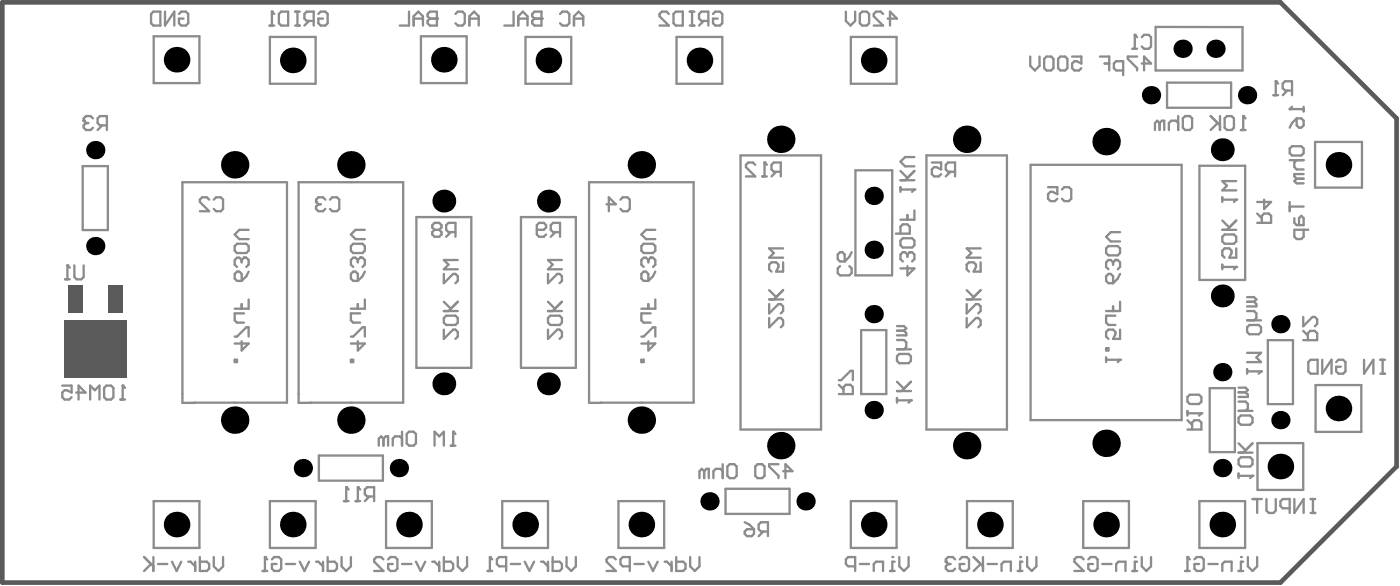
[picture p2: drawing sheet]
<svg xmlns="http://www.w3.org/2000/svg" width="255mm" height="107mm" viewBox="0 0 255 107" stroke-linecap="round" stroke-linejoin="round" font-family="sans-serif">
<path d="M.4 .4h232.5l21.2 21.1v63.3l-21.2 21.1h-232.5z" fill="none" stroke="#5a5a5a" stroke-width=".85"/>
<g fill="none" stroke="#8c8c8c" stroke-width=".42">
<path d="M28 6.6h8.3v8.5h-8.3zM49.1 6.7h8.3v8.5h-8.3zM76.6 6.6h8.3v8.5h-8.3zM95.6 6.7h8.3v8.5h-8.3zM123.1 6.7h8.3v8.5h-8.3zM154.8 6.7h8.3v8.5h-8.3zM210.2 4.9h15.9v7.9h-15.9zM212.3 15h11.7v4.6h-11.7zM15 30.2h4.6v11.6h-4.6zM33.2 33.1h19v40.1h-19zM54.3 33.1h19.1v40.1h-19.1zM75.8 39.5h9.9v27.4h-9.9z"/>
<path d="M94.8 39.5h10v27.4h-10zM107.2 33.1h19v40.1h-19zM134.7 28.3h14.7v49.8h-14.7zM155.6 31h6.7v19.1h-6.7zM168.5 28.3h14.7v49.8h-14.7zM187.5 30h27.5v46.4h-27.5zM218.2 30.1h8.3v20.8h-8.3zM239.3 25.8h8.5v8.3h-8.5zM222.4 48.1v.9M222.4 48.5h2.5M35.3 73.2h.1M56.5 73.2h.1"/>
<path d="M109.3 73.2h.1M156.7 60h4.6v11.6h-4.6zM220.1 70.6h4.6v11.6h-4.6zM230.7 61.8h4.5v11.7h-4.5zM239.3 70h8.4v8.5h-8.4zM28 91.1h8.3v8.5h-8.3zM49.1 91.1h8.3v8.5h-8.3zM58 82.8h11.7v4.6h-11.7zM70.2 91.1h8.4v8.5h-8.4zM91.4 91.1h8.3v8.5h-8.3zM112.5 91.1h8.3v8.5h-8.3zM132 88.9h11.6v4.5h-11.6z"/>
<path d="M154.8 91.1h8.3v8.5h-8.3zM175.9 91.1h8.4v8.5h-8.4zM197.1 91.1h8.3v8.5h-8.3zM218.2 91.1h8.3v8.5h-8.3zM228.8 80.6h8.3v8.5h-8.3z"/>
</g>
<circle cx="224.9" cy="48.5" r=".21" fill="#8c8c8c"/>
<path d="M222.4 35.9v.8M222.4 36.3h2.5M222.4 43l.4-.4h1.7l.4 .4v.9l-.4 .4h-1.7l-.4-.4zM222.4 41.8h2.5M222.4 40.1l1.2 1.3 1.3-1.3-1.7 1.7M224.9 48.5l-.4 .5M224.9 45.2v1.6h-1.3l.5-.8v-.4l-.5-.4h-.8l-.4 .4v.8l.4 .4" fill="none" stroke="#8c8c8c" stroke-width=".42"/>
<circle cx="224.9" cy="36.3" r=".21" fill="#8c8c8c"/>
<path d="M16.9 21.5l-.4-.4h-.9l-.4 .4v.4M18.6 22.8l-.8 .8M19.4 22.8h-1.2l-.4-.4v-.9l.4-.4h1.2v2.5M224.9 36.3l-.4 .4M224.9 32.9h-2.5l.8 .9-.8 .8h2.5" fill="none" stroke="#8c8c8c" stroke-width=".42"/>
<circle cx="15.2" cy="21.9" r=".21" fill="#8c8c8c"/>
<path d="M15.2 21.9l.4 .5M15.6 22.4h.5M15.6 22.4l-.4 .4v.4l.4 .4h.9l.4-.4M59.2 36.3l-.4-.4h-.9l-.4 .4v.4M60 36.3l.5-.4h.8l.4 .4v1.7l-.4 .4h-.8l-.5-.4" fill="none" stroke="#8c8c8c" stroke-width=".42"/>
<circle cx="57.5" cy="36.7" r=".21" fill="#8c8c8c"/>
<g fill="none" stroke="#8c8c8c" stroke-width=".42">
<path d="M206 8.9h.9M206.5 6.3v2.6M207.7 6.8l.4-.5h.9l.4 .5v1.6l-.4 .5h-.9l-.4-.5M57.5 36.7l.4 .4M57.9 37.1h.4M57.9 37.1l-.4 .5v.4l.4 .4h.9l.4-.4M110.3 37.1h1.7l-1.2-1.2v2.5M112.9 36.3l.4-.4h.8l.5 .4v1.7l-.5 .4h-.8l-.4-.4M169.5 29.5h1.7v1.3l-.8-.4h-.4l-.5 .4v.9l.5 .4h.8l.4-.4M172.9 31.2l-.8 .9M173.8 31.2h-1.3l-.4-.4v-.8l.4-.5h1.3v2.6M190.7 34h1.7v1.3l-.9-.4h-.4l-.4 .4v.8l.4 .5h.8l.5-.5"/>
<path d="M193.2 34.5l.4-.5h.9l.4 .5v1.6l-.4 .5h-.9l-.4-.5M97.7 41.8h1.2l.5-.4v-.5l-.5-.4h-.8l-.4 .4v1.7l.4 .4h.8l.5-.4M101 42.2l-.8 .8M101.9 42.2h-1.3l-.4-.4v-.9l.4-.4h1.3v2.5M152.4 46.3l.4-.5h.5l.4 .5v1.2h-.9l-.4-.4zM152.8 48.4l-.4 .4v.8l.4 .5h1.7l.4-.5v-.8l-.4-.4M154.9 45.8l-.4 .9-.8 .8"/>
</g>
<circle cx="206.5" cy="6.3" r=".21" fill="#8c8c8c"/>
<path d="M206.5 6.3l.4 .5M231.7 17.3h.8M232.1 14.8v2.5M234.2 16.5l-.8 .8M235.1 16.5h-1.3l-.4-.5v-.8l.4-.4h1.3v2.5M237.1 57.6v1.7l1.7-1.7h.4l.4 .4v.9l-.4 .4M237.1 61.8h2.5v-1.2l-.4-.4h-.8l-.5 .4v1.2M237.1 60.2l.8 .8" fill="none" stroke="#8c8c8c" stroke-width=".42"/>
<circle cx="232.1" cy="14.8" r=".21" fill="#8c8c8c"/>
<path d="M232.1 14.8l.4 .4M42.7 49.8l.4-.4h.4l.5 .4v1.3h-.9l-.4-.5zM44 55.3v.8M44.4 57h-1.7v1.2l.4 .5h1.3M44.4 46.8h.4l.4 .5v.8l-.4 .4M45.2 54.4v1.7h-2.5M45.2 49.4l-.4 .8-.8 .9M42.7 65.4h.4v.4h-.4zM42.7 61.2h.4l1.7-1.7h.4v1.7M44 62v1.7l1.2-1.2h-2.5" fill="none" stroke="#8c8c8c" stroke-width=".42"/>
<circle cx="44.4" cy="46.8" r=".21" fill="#8c8c8c"/>
<g fill="none" stroke="#8c8c8c" stroke-width=".42">
<path d="M42.7 44.7l.4-.4h1.7l.4 .4v.9l-.4 .4h-1.7l-.4-.4zM44 47.3v.4M44 47.3l-.5-.5h-.4l-.4 .5v.8l.4 .4M44.4 46.8l-.4 .5M45.2 41.8h-1.7l-.8 .8 .8 .9h1.7M63.8 49.8l.5-.4h.4l.4 .4v1.3h-.8l-.5-.5zM65.1 55.3v.8M65.5 46.8h.5l.4 .5v.8l-.4 .4M65.5 57h-1.7v1.2l.5 .5h1.2M66.4 54.4v1.7h-2.6M66.4 49.4l-.4 .8-.9 .9M63.8 65.4h.5v.4h-.5z"/>
<path d="M63.8 61.2h.5l1.7-1.7h.4v1.7M65.1 62v1.7l1.3-1.2h-2.6"/>
</g>
<circle cx="65.5" cy="46.8" r=".21" fill="#8c8c8c"/>
<g fill="none" stroke="#8c8c8c" stroke-width=".42">
<path d="M63.8 44.7l.5-.4h1.7l.4 .4v.9l-.4 .4h-1.7l-.5-.4zM65.1 47.3v.4M65.1 47.3l-.4-.5h-.4l-.5 .5v.8l.5 .4M65.5 46.8l-.4 .5M66.4 41.8h-1.7l-.9 .8 .9 .9h1.7M99.7 49.8v1.7l1.7-1.7h.4l.4 .4v.9l-.4 .4M99.7 57.8l.4-.4h1.7l.4 .4v.9l-.4 .4h-1.7l-.4-.4zM99.7 59.9v1.7l1.7-1.7h.4l.4 .4v.9l-.4 .4M99.7 56.6h2.5M99.7 54.9l1.3 1.2M102.2 54.9l-1.7 1.7M102.2 47.3h-2.5l.8 .8-.8 .9h2.5"/>
<path d="M116.7 49.8l.4-.4h.4l.5 .4v1.3h-.9l-.4-.5zM118 55.3v.8M118.4 46.8h.4l.4 .5v.8l-.4 .4M118.4 57h-1.7v1.2l.4 .5h1.3M119.2 54.4v1.7h-2.5M119.2 49.4l-.4 .8-.8 .9M116.7 65.4h.4v.4h-.4zM116.7 61.2h.4l1.7-1.7h.4v1.7M118 62v1.7l1.2-1.2h-2.5"/>
</g>
<circle cx="118.4" cy="46.8" r=".21" fill="#8c8c8c"/>
<g fill="none" stroke="#8c8c8c" stroke-width=".42">
<path d="M116.7 44.7l.4-.4h1.7l.4 .4v.9l-.4 .4h-1.7l-.4-.4zM118 47.3v.4M118 47.3l-.5-.5h-.4l-.4 .5v.8l.4 .4M118.4 46.8l-.4 .5M119.2 41.8h-1.7l-.8 .8 .8 .9h1.7M139.9 55.3v1.7l1.7-1.7h.5l.4 .4v.8l-.4 .5M139.9 57.8v1.7l1.7-1.7h.5l.4 .4v.9l-.4 .4M139.9 54.4h2.6M139.9 52.8l1.3 1.2M142.5 45.2h-2.6l.9 .8-.9 .8h2.6M142.5 47.7v1.7h-1.3l.4-.9v-.4l-.4-.4h-.8l-.5 .4v.9l.5 .4M142.5 52.8l-1.7 1.6"/>
<path d="M152.6 71.6h2.6v-1.2l-.5-.4h-.8l-.4 .4v1.2M152.6 69.1h.4l1.7-1.7h.5v1.7M152.6 70l.9 .8M226.9 67.1v.8M226.9 67.5h2.5"/>
</g>
<circle cx="229.4" cy="67.5" r=".21" fill="#8c8c8c"/>
<path d="M226.9 59.5l.4-.4h1.7l.4 .4v.8l-.4 .5h-1.7l-.4-.5zM226.9 56.6h1.3l.4 .4v.8l-.4 .4M226.9 58.2h2.5M226.9 54.9h1.3M226.9 54h1.3l.4 .4-.4 .5M228.2 54.9l.4 .4v.4h-1.7M226.9 64.1h2.5l-.8 .9 .8 .8h-2.5M229.4 67.5l-.4 .4M225.3 86.1v.8M225.3 86.5h2.6" fill="none" stroke="#8c8c8c" stroke-width=".42"/>
<circle cx="227.9" cy="86.5" r=".21" fill="#8c8c8c"/>
<g fill="none" stroke="#8c8c8c" stroke-width=".42">
<path d="M234.6 19.8h2.6M237.2 19.4v.9M225.3 76l.5-.5h1.6l.5 .5v.8l-.5 .4h-1.6l-.5-.4zM225.3 73h1.3l.4 .4v.9l-.4 .4M225.3 74.7h2.6M225.3 71.3h1.3M225.3 70.5h1.3l.4 .4-.4 .4M226.6 71.3l.4 .4v.5h-1.7M225.3 83.6l.5-.5h1.6l.5 .5v.8l-.5 .4h-1.6l-.5-.4zM225.3 82.3h2.6M225.3 80.6l1.3 1.3M227.9 86.5l-.5 .4"/>
<path d="M227.9 80.6l-1.7 1.7"/>
</g>
<circle cx="234.6" cy="19.8" r=".21" fill="#8c8c8c"/>
<g fill="none" stroke="#8c8c8c" stroke-width=".42">
<path d="M235.1 19.4l-.5 .4M234.6 27l.5-.4h1.7l.4 .4v.9l-.4 .4h-1.7l-.5-.4zM234.6 36.7v1.7M234.6 29.1h2.6M234.6 37.6h2.6M235.5 39.7v.8l.4 .4h1.3v-1.2l-.4-.5-.5 .5v1.2M235.9 21.5l-.8 .9-.5 .8M235.9 21.5h.9l.4 .4v.9l-.4 .4h-.5l-.4-.4zM235.9 29.1l-.4 .4v.9l.4 .4h1.3M235.9 32.5h1.3M235.9 32.5l-.4 .4 .4 .4h1.3M237.2 31.6h-1.7v.5l.4 .4"/>
<path d="M11.8 50.8h.9M12.3 48.2v2.6M13.5 48.2v2.2l.5 .4h.8l.4-.4v-2.2M237.2 41.8v1.2l-.4 .5h-.9l-.4-.5v-1.2h2.5"/>
</g>
<circle cx="12.3" cy="48.2" r=".21" fill="#8c8c8c"/>
<path d="M12.3 48.2l.4 .5M47.8 103.8h.8M48.2 101.3v2.5M49.5 101.7l.4-.4h.8l.5 .4v1.7l-.5 .4h-.8l-.4-.4v-.9h.8M52 102.5h1.7M54.5 102.1l.9 1.7 .8-1.7M57.5 102.1h.4l.9 .9M58.8 102.1v1.7M59.6 101.3v2.5h1.3l.4-.4v-.9l-.4-.4h-1.3M62.1 101.3v1.7l.9 .8 .8-.8v-1.7" fill="none" stroke="#8c8c8c" stroke-width=".42"/>
<circle cx="48.2" cy="101.3" r=".21" fill="#8c8c8c"/>
<g fill="none" stroke="#8c8c8c" stroke-width=".42">
<path d="M64.7 91.1h.8M65.1 88.6v2.5M67.2 90.3l-.8 .8M68.1 90.3h-1.3l-.4-.5v-.8l.4-.4h1.3v2.5M26.2 101.3l1.7 1.7M27.5 102.5l-1.3 1.3M27.9 101.3v2.5M28.8 102.5h1.6M31.3 102.1l.8 1.7 .9-1.7M34.2 102.1h.5l.8 .9M35.5 102.1v1.7M36.4 101.3v2.5h1.2l.5-.4v-.9l-.5-.4h-1.2"/>
<path d="M38.9 101.3v1.7l.8 .8 .9-.8v-1.7M48.2 101.3l.4 .4"/>
</g>
<circle cx="65.1" cy="88.6" r=".21" fill="#8c8c8c"/>
<path d="M62.6 91.1h.8M63 88.6v2.5M65.1 88.6l.4 .4" fill="none" stroke="#8c8c8c" stroke-width=".42"/>
<circle cx="63" cy="88.6" r=".21" fill="#8c8c8c"/>
<g fill="none" stroke="#8c8c8c" stroke-width=".42">
<path d="M27.5 2.5l.4-.4h1.3v2.5h-1.3l-.4-.4zM30 2.1v2.5l1.7-2.5v2.5M32.6 2.5l.4-.4h.8l.4 .4v1.7l-.4 .4h-.8l-.4-.4v-.8h.8M49 4.6h.9M49.5 2.1v2.5M50.7 2.5l.5-.4h1.2v2.5h-1.2l-.5-.4zM53.7 2.1h.8M53.7 4.6h.8M54.1 2.1v2.5M56.2 3.8l-.8 .8M57.1 3.8h-1.3l-.4-.4v-.9l.4-.4h1.3v2.5M57.9 2.5l.4-.4h.9l.4 .4v1.7l-.4 .4h-.9l-.4-.4v-.8h.9"/>
<path d="M38.1 36.3l-.5-.4h-.8l-.4 .4v.4l1.7 1.7h-1.7M38.9 36.3l.4-.4h.9l.4 .4v1.7l-.4 .4h-.9l-.4-.4M63 88.6l.4 .4"/>
</g>
<circle cx="49.5" cy="2.1" r=".21" fill="#8c8c8c"/>
<path d="M49.5 2.1l.4 .4M88.7 103.8h.9M89.1 101.3v2.5M92.1 103h-1.3l-.4-.5v-.8l.4-.4h1.3v2.5M92.9 102.5h1.7M95.5 102.1l.8 1.7 .9-1.7M98.4 102.1h.5l.8 .9M99.7 102.1v1.7M100.5 101.3v2.5h1.3l.4-.4v-.9l-.4-.4h-1.3M103.1 101.3v1.7l.8 .8 .9-.8v-1.7" fill="none" stroke="#8c8c8c" stroke-width=".42"/>
<circle cx="89.1" cy="101.3" r=".21" fill="#8c8c8c"/>
<g fill="none" stroke="#8c8c8c" stroke-width=".42">
<path d="M98.5 2.1v2.5h-1.3l-.4-.4v-.4l.4-.4h1.3M101.9 2.5l.4-.4h.9l.4 .4v1.7l-.4 .4h-.9l-.4-.4M104.4 4.6v-1.6l.9-.9 .8 .9v1.6M104.4 3.4h1.7M79.1 41.8l-.5-.4v-.5l.5-.4h.8l.4 .4v.5l-.4 .4M79.1 41.8l-.5 .4v.4l.5 .4h.8l.4-.4v-.4l-.4-.4M79.1 41.8h.8M82 42.2l-.8 .8M82.9 42.2h-1.3l-.4-.4v-.9l.4-.4h1.3v2.5M89.1 101.3l.5 .4M112 101.7l-.4-.4h-.8l-.5 .4v.4l1.7 1.7h-1.7M114.6 103h-1.3l-.4-.5v-.8l.4-.4h1.3v2.5"/>
<path d="M115.4 102.5h1.7M118 102.1l.8 1.7 .8-1.7M120.9 102.1h.4l.9 .9M122.2 102.1v1.7M123 101.3v2.5h1.3l.4-.4v-.9l-.4-.4h-1.3M125.6 101.3v1.7l.8 .8 .9-.8v-1.7"/>
</g>
<circle cx="98.5" cy="3.4" r=".21" fill="#8c8c8c"/>
<path d="M93.4 2.1v2.5h-1.7M94.3 3.4h1.7M94.3 4.6v-1.6l.8-.9 .9 .9v1.6M98.5 2.1h-1.3l-.4 .4v.5l.4 .4h1.3M135.5 94.9l.8 .5 .9 .8M135.5 96.6l.4-.4h1.3v.9l-.4 .4h-.9l-.4-.4zM138.9 96.6l-.9 .9M139.7 96.6h-1.3l-.4-.4v-.8l.4-.5h1.3v2.6M161.9 103.8h.9M162.8 102.1h-.5v1.7M163.6 101.3v1.7l.9 .8 .8-.8v-1.7" fill="none" stroke="#8c8c8c" stroke-width=".42"/>
<circle cx="162.3" cy="101.3" r=".21" fill="#8c8c8c"/>
<path d="M138.7 32.1h.8M139.1 29.5v2.6M141.2 31.2l-.8 .9M142.1 31.2h-1.3l-.4-.4v-.8l.4-.5h1.3v2.6M155.6 103h-1.3l-.4-.5v-.8l.4-.4h1.3v2.5M156.4 102.5h1.7M159 103.8v-1.3l.4-.4h1.3v1.7" fill="none" stroke="#8c8c8c" stroke-width=".42"/>
<circle cx="139.1" cy="29.5" r=".21" fill="#8c8c8c"/>
<path d="M153.9 2.1v1.7l.8 .8 .9-.8v-1.7M156.4 2.5l.4-.4h.9l.4 .4v1.7l-.4 .4h-.9l-.4-.4zM160.7 2.5l-.5-.4h-.8l-.4 .4v.5l1.7 1.6h-1.7M161.5 3.4h1.7l-1.3-1.3v2.5M137.4 30l-.4-.5h-.9l-.4 .5v.4l1.7 1.7h-1.7M139.1 29.5l.4 .5M206 103.8h.9M206.9 102.1h-.4v1.7M207.7 101.3v1.7l.9 .8 .8-.8v-1.7" fill="none" stroke="#8c8c8c" stroke-width=".42"/>
<circle cx="206.5" cy="101.3" r=".21" fill="#8c8c8c"/>
<path d="M197.2 101.7l-.5-.4h-.8l-.4 .4v.4l1.7 1.7h-1.7M198 101.7l.4-.4h.9l.4 .4v1.7l-.4 .4h-.9l-.4-.4v-.9h.8M200.5 102.5h1.7M203.1 103.8v-1.3l.4-.4h1.3v1.7M225.3 103.8h.9M226.2 102.1h-.4v1.7M227 101.3v1.7l.9 .8 .8-.8v-1.7" fill="none" stroke="#8c8c8c" stroke-width=".42"/>
<circle cx="225.8" cy="101.3" r=".21" fill="#8c8c8c"/>
<path d="M215.6 103.8h.9M216 101.3v2.5M217.3 101.7l.4-.4h.9l.4 .4v1.7l-.4 .4h-.9l-.4-.4v-.9h.9M219.8 102.5h1.7M222.4 103.8v-1.3l.4-.4h1.3v1.7" fill="none" stroke="#8c8c8c" stroke-width=".42"/>
<circle cx="216" cy="101.3" r=".21" fill="#8c8c8c"/>
<path d="M216 78.1h2.6v-1.3l-.5-.4h-.8l-.4 .4v1.3M216 76.4l.9 .8M216 74.7v.9M216 75.1h2.6M216 101.3l.5 .4" fill="none" stroke="#8c8c8c" stroke-width=".42"/>
<circle cx="218.6" cy="75.1" r=".21" fill="#8c8c8c"/>
<path d="M225.8 23.6h.8M226.2 21.1v2.5M216 72.2l.5-.4h1.6l.5 .4v.8l-.5 .5h-1.6l-.5-.5zM218.6 75.1l-.5 .5" fill="none" stroke="#8c8c8c" stroke-width=".42"/>
<circle cx="226.2" cy="21.1" r=".21" fill="#8c8c8c"/>
<g fill="none" stroke="#8c8c8c" stroke-width=".42">
<path d="M211 22.4l.4-.5h.4v1.7M211 22.4v1.2M211 22.4l-.5-.5-.4 .5v1.2M214.3 22.4l-.4-.5h-.8l-.4 .5v1.2M214.3 21.1v2.5M215.2 21.5l.4-.4h.9l.4 .4v1.7l-.4 .4h-.9l-.4-.4zM220.3 21.1l1.7 1.7M221.5 22.4l-1.2 1.2M222 21.1v2.5M222.8 21.5l.4-.4h.9l.4 .4v1.7l-.4 .4h-.9l-.4-.4zM226.2 21.1l.4 .4M80.7 49.8v1.7l1.7-1.7h.5l.4 .4v.9l-.4 .4"/>
<path d="M80.7 57.8l.5-.4h1.7l.4 .4v.9l-.4 .4h-1.7l-.5-.4zM80.7 59.9v1.7l1.7-1.7h.5l.4 .4v.9l-.4 .4M80.7 56.6h2.6M80.7 54.9l1.3 1.2M83.3 54.9l-1.7 1.7M83.3 47.3h-2.6l.9 .8-.9 .9h2.6M163.2 72.4v.8M163.2 72.8h2.5"/>
</g>
<circle cx="165.7" cy="72.8" r=".21" fill="#8c8c8c"/>
<g fill="none" stroke="#8c8c8c" stroke-width=".42">
<path d="M163.2 59.3h1.3l.4 .4-.4 .4M165.1 48.4v1.7l1.3-1.3h-2.6M165.5 45.8h.4l.5 .5v.8l-.5 .4M175.9 55.3v1.7l1.7-1.7h.4l.4 .4v.8l-.4 .5M175.9 57.8v1.7l1.7-1.7h.4l.4 .4v.9l-.4 .4M175.9 54.4h2.5M175.9 52.8l1.2 1.2M178.4 47.7v1.7h-1.3l.5-.9v-.4l-.5-.4h-.8l-.4 .4v.9l.4 .4M178.4 52.8l-1.7 1.6M178.4 45.2h-2.5l.8 .8-.8 .8h2.5M163.2 71.1h2.5M163.2 69.4l1.3 1.3"/>
<path d="M163.2 64.8l.4-.5h1.7l.4 .5v.8l-.4 .4h-1.7l-.4-.4zM163.2 61.8h1.3l.4 .4v.9l-.4 .4M163.2 63.5h2.5M163.2 60.1h1.3M164.5 60.1l.4 .5v.4h-1.7M165.7 72.8l-.4 .4M165.7 69.4l-1.7 1.7"/>
</g>
<circle cx="165.5" cy="45.8" r=".21" fill="#8c8c8c"/>
<path d="M163.8 34v.9M163.8 34.5h2.6M165.1 39.1v.8M166.4 38.3v1.6h-2.6M163 42.5h2.5v-1.3l-.4-.4h-.9l-.4 .4v1.3M163.8 43.7l.4-.4h1.7l.5 .4v.9l-.5 .4h-1.7l-.4-.4zM165.1 46.3v.4M165.1 46.3l-.4-.5h-.5l-.4 .5v.8l.4 .4M165.5 45.8l-.4 .5" fill="none" stroke="#8c8c8c" stroke-width=".42"/>
<circle cx="166.4" cy="34.5" r=".21" fill="#8c8c8c"/>
<path d="M163.8 32.8h2.6M163.8 31.1l1.3 1.2M166.4 34.5l-.5 .4M166.4 31.1l-1.7 1.7M166.4 28.6h-1.7l-.9 .8 .9 .8h1.7M228.7 38.8l.9 .9M230 36.3v1.7l1.3-1.3h-2.6M228.7 40.5h2.6v-1.3l-.5-.4h-.8l-.4 .4v1.3M201.2 65v.8M201.2 65.4h2.6" fill="none" stroke="#8c8c8c" stroke-width=".42"/>
<circle cx="203.8" cy="65.4" r=".21" fill="#8c8c8c"/>
<path d="M201.2 50.2l.5-.4h.4l.4 .4v1.3h-.8l-.5-.4zM202.5 55.7v.9M202.9 57.4h-1.7v1.3l.5 .4h1.2M202.9 47.3h.5l.4 .4v.8l-.4 .5M203.8 59.9v1.7h-1.3l.4-.8v-.5l-.4-.4h-.8l-.5 .4v.9l.5 .4M203.8 54.9v1.7h-2.6M203.8 49.8l-.4 .8-.9 .9M201.2 63.3h.5v.4h-.5zM203.8 65.4l-.4 .4" fill="none" stroke="#8c8c8c" stroke-width=".42"/>
<circle cx="202.9" cy="47.3" r=".21" fill="#8c8c8c"/>
<g fill="none" stroke="#8c8c8c" stroke-width=".42">
<path d="M187.4 10.3v1.7l.9 .8 .8-.8v-1.7M190 10.7l.4-.4h.8l.5 .4v1.7l-.5 .4h-.8l-.4-.4zM192.5 10.7l.4-.4h.9l.4 .4v1.7l-.4 .4h-.9l-.4-.4zM195 10.3h1.7v1.2l-.8-.4h-.4l-.5 .4v.9l.5 .4h.8l.4-.4M200.1 10.3h1.7v2.5M201 11.5h.8M204.3 12.8h-1.2l-.5-.4v-.9l.5-.4h1.2v2.6M206.9 10.3h-1.7v.4l1.7 1.7v.4M207.7 11.5h1.7l-1.3-1.2v2.5M201.2 45.2l.5-.5h1.7l.4 .5v.8l-.4 .4h-1.7l-.5-.4zM202.5 47.7v.4M202.5 47.7l-.4-.4h-.4l-.5 .4v.8l.5 .5"/>
<path d="M202.9 47.3l-.4 .4M203.8 42.2h-1.7l-.9 .9 .9 .8h1.7M238 65.8l.4-.4h1.3v2.5h-1.3l-.4-.4zM240.6 65.4v2.5l1.7-2.5v2.5M243.1 65.8l.4-.4h.9l.4 .4v1.7l-.4 .4h-.9l-.4-.4v-.8h.8M248.2 65.4v2.5l1.7-2.5v2.5M251.1 65.4h.9M251.1 67.9h.9M251.5 65.4v2.5M69.8 101.7l-.5-.4h-.8l-.4 .4v.4l1.7 1.7h-1.7M70.6 101.7l.4-.4h.9l.4 .4v1.7l-.4 .4h-.9l-.4-.4v-.9h.9M73.1 102.5h1.7"/>
<path d="M75.7 102.1l.8 1.7 .9-1.7M78.6 102.1h.5l.8 .9M79.9 102.1v1.7M80.8 101.3v2.5h1.2l.4-.4v-.9l-.4-.4h-1.2M83.3 101.3v1.7l.8 .8 .9-.8v-1.7M185.2 103.8h.8M186 102.1h-.4v1.7M186.9 101.3v1.7l.8 .8 .9-.8v-1.7"/>
</g>
<circle cx="185.6" cy="101.3" r=".21" fill="#8c8c8c"/>
<path d="M173.8 101.7l-.5-.4h-.8l-.4 .4v.4M174.6 101.7l.4-.4h.9l.4 .4v1.7l-.4 .4h-.9l-.4-.4v-.9h.9M177.1 101.3l1.7 1.7M178.4 102.5l-1.3 1.3M178.8 101.3v2.5M179.7 102.5h1.7M182.2 103.8v-1.3l.4-.4h1.3v1.7" fill="none" stroke="#8c8c8c" stroke-width=".42"/>
<circle cx="172.1" cy="102.1" r=".21" fill="#8c8c8c"/>
<g fill="none" stroke="#8c8c8c" stroke-width=".42">
<path d="M21.9 72.6h.8M22.3 70.1v2.5M128.1 85.7l.4-.5h.5v1.7M128.1 85.7v1.2M128.1 85.7l-.4-.5-.4 .5v1.2M131.5 85.7l-.4-.5h-.9l-.4 .5v1.2M131.5 84.4v2.5M132.3 84.8l.5-.4h.8l.4 .4v1.7l-.4 .4h-.8l-.5-.4zM137.4 84.8l.4-.4h.9l.4 .4v1.7l-.4 .4h-.9l-.4-.4zM141.6 84.4h-1.7v.4l1.7 1.7v.4M142.5 85.7h1.7l-1.3-1.3v2.5M172.1 102.1l.4 .4"/>
<path d="M172.5 102.5h.4M172.5 102.5l-.4 .5v.4l.4 .4h.8l.5-.4"/>
</g>
<circle cx="22.3" cy="70.1" r=".21" fill="#8c8c8c"/>
<path d="M79.5 2.1v2.5h-1.3l-.4-.4v-.4l.4-.4h1.3M82.9 2.5l.4-.4h.8l.5 .4v1.7l-.5 .4h-.8l-.4-.4M85.4 4.6v-1.6l.8-.9 .9 .9v1.6M85.4 3.4h1.7M11.3 70.1h1.7v1.3l-.8-.4h-.4l-.5 .4v.8l.5 .4h.8l.4-.4M13.9 71.4h1.7l-1.3-1.3v2.5M16.4 72.6v-2.5l.9 .9 .8-.9v2.5M18.9 70.5l.5-.4h.8l.4 .4v1.7l-.4 .4h-.8l-.5-.4zM22.3 70.1l.4 .4" fill="none" stroke="#8c8c8c" stroke-width=".42"/>
<circle cx="79.5" cy="3.4" r=".21" fill="#8c8c8c"/>
<g fill="none" stroke="#8c8c8c" stroke-width=".42">
<path d="M74.4 2.1v2.5h-1.7M75.3 3.4h1.6M75.3 4.6v-1.6l.8-.9 .8 .9v1.6M79.5 2.1h-1.3l-.4 .4v.5l.4 .4h1.3M121.7 2.5l-.4-.4h-.9l-.4 .4v.5l1.7 1.6h-1.7M122.5 2.5l.5-.4h1.2v2.5h-1.2l-.5-.4zM125.5 2.1h.8M125.5 4.6h.8M125.9 2.1v2.5M128 3.8l-.8 .8M128.9 3.8h-1.3l-.4-.4v-.9l.4-.4h1.3v2.5M129.7 2.5l.4-.4h.9l.4 .4v1.7l-.4 .4h-.9l-.4-.4v-.8h.9"/>
<path d="M82.4 78.5v2.5M82 81h.9M227.9 90.7h1.7M228.7 90.7v2.6M230.4 90.7v2.1l.4 .5h.9l.4-.5v-2.1M234.6 92.4h-1.2l-.5-.4v-.9l.5-.4h1.2v2.6M235.5 90.7v2.6l1.7-2.6v2.6M238.4 90.7h.9M238.4 93.3h.9M238.9 90.7v2.6"/>
</g>
<circle cx="82.4" cy="78.5" r=".21" fill="#8c8c8c"/>
<path d="M69.8 79.8l.4-.5h.4v1.7M69.8 79.8v1.2M69.8 79.8l-.5-.5-.4 .5v1.2M73.1 79.8l-.4-.5h-.8l-.4 .5v1.2M73.1 78.5v2.5M74 78.9l.4-.4h.9l.4 .4v1.7l-.4 .4h-.9l-.4-.4zM82.4 78.5l.5 .4M79.1 81v-2.5l.8 .8 .9-.8v2.5" fill="none" stroke="#8c8c8c" stroke-width=".42"/>
<g fill="#000">
<circle cx="32.1" cy="10.9" r="2.33"/>
<circle cx="53.3" cy="11" r="2.33"/>
<circle cx="80.7" cy="10.9" r="2.33"/>
<circle cx="99.8" cy="11" r="2.33"/>
<circle cx="127.3" cy="11" r="2.33"/>
<circle cx="159" cy="11" r="2.33"/>
<circle cx="209.4" cy="17.3" r="1.66"/>
<circle cx="215.2" cy="8.9" r="1.66"/>
<circle cx="221.1" cy="8.9" r="1.66"/>
<circle cx="226.9" cy="17.3" r="1.66"/>
<circle cx="17.3" cy="27.3" r="1.66"/>
<circle cx="42.7" cy="30" r="2.5"/>
<circle cx="63.8" cy="30" r="2.5"/>
<circle cx="80.7" cy="36.6" r="2.08"/>
<circle cx="99.8" cy="36.6" r="2.08"/>
<circle cx="116.7" cy="30" r="2.5"/>
<circle cx="142.1" cy="25.3" r="2.5"/>
<circle cx="159" cy="35.6" r="1.66"/>
<circle cx="175.9" cy="25.3" r="2.5"/>
<circle cx="201.2" cy="25.7" r="2.5"/>
<circle cx="222.4" cy="27.2" r="2.08"/>
<circle cx="243.5" cy="30" r="2.33"/>
<circle cx="17.3" cy="44.7" r="1.66"/>
<circle cx="159" cy="57.1" r="1.66"/>
<circle cx="159" cy="45.4" r="1.66"/>
<circle cx="222.4" cy="53.8" r="2.08"/>
<circle cx="232.9" cy="58.9" r="1.66"/>
<circle cx="42.7" cy="76.4" r="2.5"/>
<circle cx="63.8" cy="76.4" r="2.5"/>
<circle cx="80.7" cy="69.8" r="2.08"/>
<circle cx="99.8" cy="69.8" r="2.08"/>
<circle cx="116.7" cy="76.4" r="2.5"/>
<circle cx="159" cy="74.6" r="1.66"/>
<circle cx="222.4" cy="67.7" r="1.66"/>
<circle cx="232.9" cy="76.4" r="1.66"/>
<circle cx="243.5" cy="74.3" r="2.33"/>
<circle cx="32.1" cy="95.4" r="2.33"/>
<circle cx="53.3" cy="95.4" r="2.33"/>
<circle cx="55.1" cy="85.1" r="1.66"/>
<circle cx="72.6" cy="85.1" r="1.66"/>
<circle cx="74.4" cy="95.4" r="2.33"/>
<circle cx="95.5" cy="95.4" r="2.33"/>
<circle cx="116.7" cy="95.4" r="2.33"/>
<circle cx="129.1" cy="91.1" r="1.66"/>
<circle cx="142.1" cy="81" r="2.5"/>
<circle cx="146.6" cy="91.1" r="1.66"/>
<circle cx="159" cy="95.4" r="2.33"/>
<circle cx="175.9" cy="81" r="2.5"/>
<circle cx="180.1" cy="95.4" r="2.33"/>
<circle cx="201.2" cy="95.4" r="2.33"/>
<circle cx="201.2" cy="80.6" r="2.5"/>
<circle cx="222.4" cy="95.4" r="2.33"/>
<circle cx="222.4" cy="85.1" r="1.66"/>
<circle cx="232.9" cy="84.8" r="2.33"/>
</g>
<g fill="#5a5a5a">
<path d="M19.7 51.9h2.6v4.9h-2.6z" fill-rule="evenodd"/>
<path d="M12.4 51.9h2.7v4.9h-2.7z" fill-rule="evenodd"/>
<path d="M11.7 58.2h11.3v10.5h-11.3z" fill-rule="evenodd"/>
</g>
</svg>
